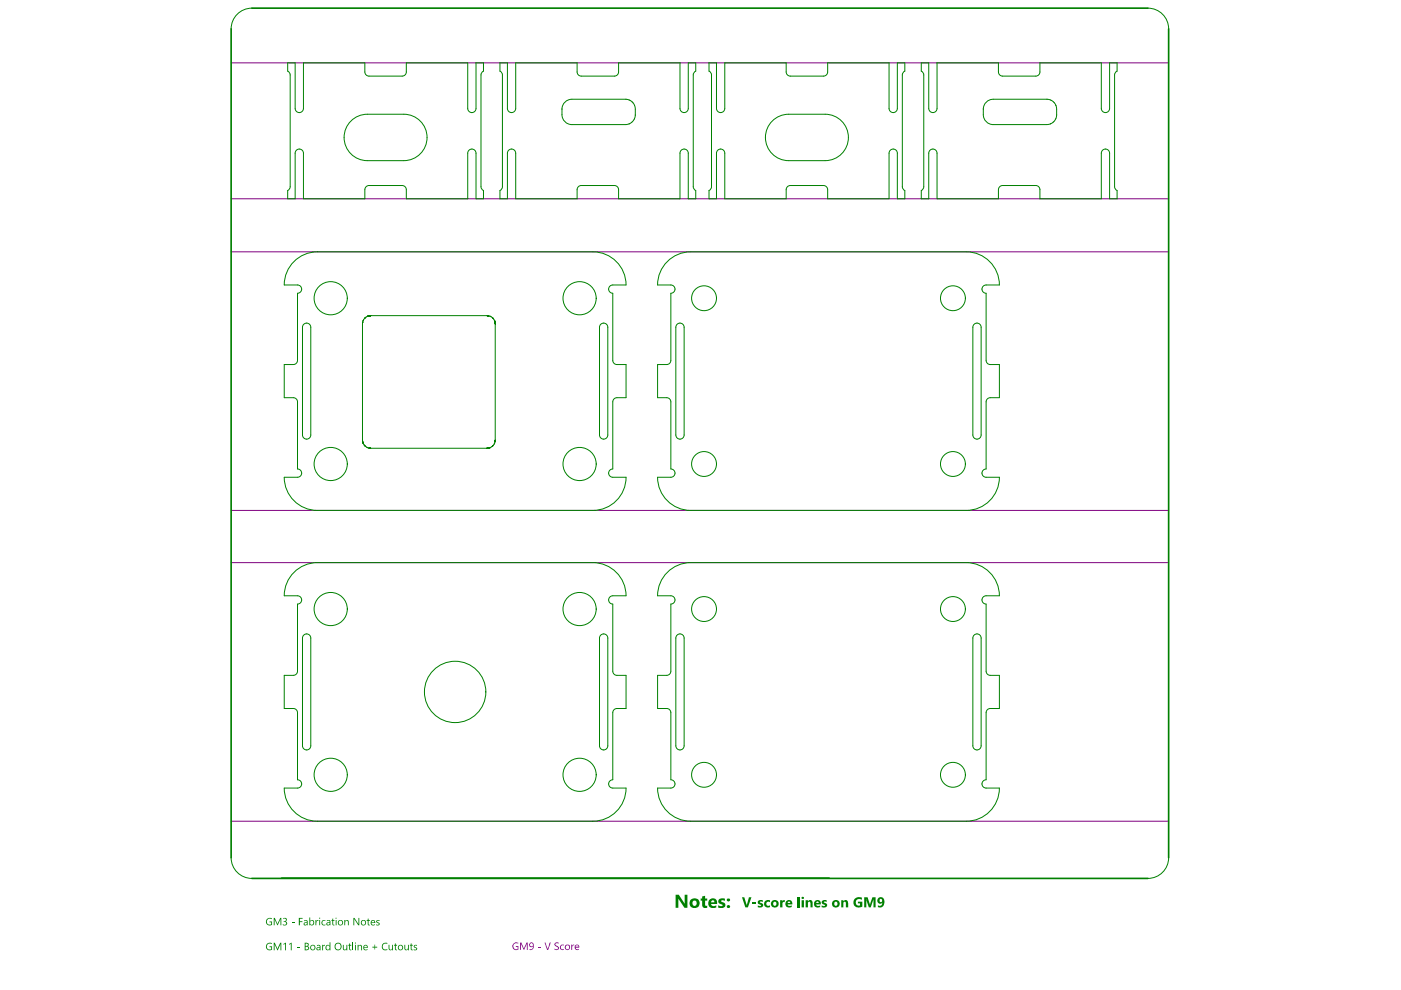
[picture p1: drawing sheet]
<svg xmlns="http://www.w3.org/2000/svg" width="297mm" height="210mm" viewBox="0 0 297 210" stroke-linecap="round" stroke-linejoin="round" font-family="sans-serif">
<path d="M49 13.3h198.8M49 53.4h198.8M49 42.1h198.8M49 119.3h198.8M49 108.2h198.8M49 174.1h198.8" fill="none" stroke="#800080" stroke-width=".21"/>
<g fill="#800080">
<path d="M108.9 200l.5-.2 .5 .1v.2l-.6-.1-.3 .2-.2 .6 .3 .4 .5 .1 .1-.1v-.4h-.3v-.2h.5v.7l-.6 .1-.5-.2-.2-.6z"/>
<path d="M110.3 199.8h.2l.6 1.3 .6-1.3h.2v1.6h-.2v-1.3l-.6 1.3-.7-1.3v1.3h-.1z"/>
<path d="M114.1 200.7h.5v.2h-.5z"/>
<path d="M115.5 199.8h.1l.5 1.4 .5-1.4h.2l-.6 1.6h-.2z"/>
<path d="M117.6 200l.4-.2h.4v.3l-.1-.1a.34 .34 0 0 0-.5 .2 .34 .34 0 0 0 .4 .4l.2 .2 .1 .4-.1 .2h-.5h-.3v-.3l.3 .2a.33 .33 0 0 0 .4-.4 .33 .33 0 0 0-.4-.3l-.3-.3z"/>
<path d="M118.8 200.5l.4-.3 .4 .1v.2h-.5l-.2 .4a.42 .42 0 0 0 .7 .3l-.1 .2h-.6l-.2-.4z"/>
<path d="M121.1 200.3h.2v.2l.2-.2h.3v.2a.33 .33 0 0 0-.5 .3v.6h-.2z"/>
<path d="M112.3 200.3a.35 .35 0 0 0 .7 0 .35 .35 0 0 0-.7 0zM112.3 199.9l.2-.1a.74 .74 0 0 1 .6 1.2l-.3 .4h-.5v-.2l.4 .1 .2-.2 .1-.5-.1 .2a.51 .51 0 0 1-.7-.2 .51 .51 0 0 1 .1-.7z"/>
<path d="M119.9 200.8a.4 .4 0 0 0 .8 0 .4 .4 0 0 0-.8 0zM119.7 200.8a.6 .6 0 0 1 1.2 0 .6 .6 0 0 1-1.2 0z"/>
<path d="M122.1 200.5l-.1 .2h.6a.31 .31 0 0 0-.1-.3 .31 .31 0 0 0-.4 .1zM122 200.4l.4-.2 .4 .3v.4h-.8l.2 .4 .5-.1v.2h-.2a.58 .58 0 0 1-.6-.3 .58 .58 0 0 1 .1-.7z"/>
</g>
<g fill="none" stroke="#008000" stroke-width=".21">
<path d="M61 15.1v-1.8h1.6v9.7M61.5 15.9v23.7M77.4 15.3v-2h-13.1v9.7M78.2 16.1h7.1M86.1 15.3v-2h13.1v9.7M102 15.9v23.7M102.5 15.1v-1.8h-1.6v9.7M106 15.1v-1.8h1.6v9.7M106.5 15.9v23.7M122.4 15.3v-2h-13.1v9.7M123.2 16.1h7.1M131.2 15.3v-2h13v9.7"/>
<path d="M147 15.9v23.7M147.5 15.1v-1.8h-1.6v9.7M150.3 15.1v-1.8h1.6v9.7M150.9 15.9v23.7M166.7 15.3v-2h-13v9.7M167.6 16.1h7M175.5 15.3v-2h13v9.7M191.3 15.9v23.7M191.8 15.1v-1.8h-1.5v9.7M195.3 15.1v-1.8h1.6v9.7M195.9 15.9v23.7M211.7 15.3v-2h-13v9.7"/>
<path d="M212.6 16.1h7M220.5 15.3v-2h13v9.7M236.3 15.9v23.7M236.8 15.1v-1.8h-1.5v9.7M62.6 32.5v9.6h-1.6v-1.7M64.3 32.5v9.6h13.1v-1.9M77.9 24.2h7.7M77.9 34.1h7.7M78.2 39.3h7.1M99.2 32.5v9.6h-13.1v-1.9M100.9 32.5v9.6h1.6v-1.7M107.6 32.5v9.6h-1.6v-1.7"/>
<path d="M109.3 32.5v9.6h13.1v-1.9M119.1 23.1v1.2M121.3 21h11.3M121.3 26.4h11.3M123.2 39.3h7.1M133.4 26.2v.1M134.5 22.3h.1M134.7 23.1v1.2M144.2 32.5v9.6h-13v-1.9M145.9 32.5v9.6h1.6v-1.7M151.9 32.5v9.6h-1.6v-1.7M153.7 32.5v9.6h13v-1.9"/>
<path d="M167.2 24.2h7.8M167.2 34.1h7.8M167.6 39.3h7M188.5 32.5v9.6h-13v-1.9M190.3 32.5v9.6h1.5v-1.7M196.9 32.5v9.6h-1.6v-1.7M198.7 32.5v9.6h13v-1.9M208.5 23.1v1.2M210.6 21h11.3M210.6 26.4h11.3M212.6 39.3h7M222.7 26.2v.1"/>
<path d="M223.9 22.3h.1M224 23.1v1.2M233.5 32.5v9.6h-13v-1.9M235.3 32.5v9.6h1.5v-1.7M67.3 53.4h58.4M146.5 53.4h58.4M60.3 60.4h2.8M62.2 77.3h-1.9v7h1.9M63.1 62.2v14.2M64.1 69.4v22.8M65.9 69.4v22.8M76.9 68.6v24.9"/>
<path d="M76.9 68.6h.1M76.9 68.5h.1M76.9 68.5v.1M76.9 68.4v.1M76.9 68.4h.1M76.9 68.3h.1M76.9 68.3v.2M77 68h.1M77.4 67.4h.1M77.9 67.1h.1M78 67l-.1 .1M78 67h.1"/>
<path d="M78.1 67h-.1M78.1 67h.1M78.2 67h-.1M78.2 67h.1M78.3 67h-.1M78.3 67h.1M78.3 66.9v.1M78.3 66.9h.1M78.4 66.9h-.1M78.4 66.9h.1M78.4 66.9l-.1 .1M78.5 66.9h.1"/>
<path d="M78.6 66.9h-.1M78.6 66.9h.1M103.2 66.9h-24.8M103.2 66.9h.1M103.3 66.9h.1M103.4 66.9h.1M103.5 66.9h.1M103.5 66.9l.1 .1M103.5 67h.1M103.9 67v.1M104.5 67.4h.1M104.5 67.4v.1"/>
<path d="M104.5 67.5h.1M104.8 68h.1M104.9 68h.1M104.9 68v.1M104.9 68.1h.1M104.9 68.1v.1M104.9 68.2h.1M104.9 68.2v.1M104.9 68.3h.1M105 68.3h.1M105 68.4h.1M105 68.4v.2"/>
<path d="M105 68.4v.1M105 68.5h.1M105 68.5v24.8M105 68.5v.2M105 68.6h.1M105 68.6v.1M127.1 69.4v22.8M128.9 69.4v22.8M129.9 60.4h2.8M129.9 62.2v14.2M130.8 77.3h1.9v7h-1.9M139.4 60.4h2.8"/>
<path d="M141.4 77.3h-2v7h2M142.2 62.2v14.2M143.3 69.4v22.8M145 69.4v22.8M206.3 69.4v22.8M208 69.4v22.8M209.1 60.4h2.8M209.1 62.2v14.2M210 77.3h1.9v7h-1.9M63.1 85.2v14.2M76.9 93.3v.1M76.9 93.3h.1"/>
<path d="M76.9 93.4v.2M76.9 93.4h.1M76.9 93.5h.1M76.9 93.5v.1M76.9 93.6h.1M76.9 93.6v.1M76.9 93.7h.1M76.9 93.7l.1 .2M76.9 93.7v.1M76.9 93.8l.1 .1M76.9 93.9h.1M77 93.9h.1"/>
<path d="M77 93.9v.1M77 94h.1M77.3 94.5h.1M77.4 94.5h.1M77.9 94.9h.1M78.3 95h.1M78.4 95h.1M78.5 95h.1M78.6 95h.1M103.3 95h.1M103.4 95h.1M103.4 95h-.1"/>
<path d="M103.4 95h-24.8M103.5 95h-.1M103.5 95h.1M103.5 95h-.2M103.6 95h-.1M103.6 95h.1M103.7 95h-.1M103.7 95h.1M103.8 95h-.1M103.8 95h.1M103.8 94.9v.1M103.8 94.9h.1"/>
<path d="M103.9 94.9h-.1M103.9 94.9h.1M104 94.9h-.1M104.4 94.6h.1M104.5 94.5l-.1 .1M104.5 94.5h.1M104.9 93.9v.1M105 93.6h.1M105 93.5h.1M105 93.5v.1M105 93.4v.1M105 93.4h.1"/>
<path d="M105 93.3h.1M129.9 85.2v14.2M142.2 85.2v14.2M209.1 85.2v14.2M60.3 101.2h2.8M67.3 108.2h58.4M67.3 119.3h58.4M129.9 101.2h2.8M139.4 101.2h2.8M146.5 108.2h58.4M146.5 119.3h58.4M209.1 101.2h2.8"/>
<path d="M60.3 126.3h2.8M63.1 128.1v14.2M64.1 135.3v22.8M65.9 135.3v22.8M127.1 135.3v22.8M128.9 135.3v22.8M129.9 128.1v14.2M129.9 126.3h2.8M139.4 126.3h2.8M142.2 128.1v14.2M143.3 135.3v22.8M145 135.3v22.8"/>
<path d="M206.3 135.3v22.8M208 135.3v22.8M209.1 128.1v14.2M209.1 126.3h2.8M62.2 143.2h-1.9v7h1.9M63.1 151.1v14.2M129.9 151.1v14.2M130.8 143.2h1.9v7h-1.9M141.4 143.2h-2v7h2M142.2 151.1v14.2M209.1 151.1v14.2M210 143.2h1.9v7h-1.9"/>
<path d="M60.3 167.1h2.8M67.3 174.1h58.4M129.9 167.1h2.8M139.4 167.1h2.8M146.5 174.1h58.4M209.1 167.1h2.8"/>
</g>
<path d="M49 6.1v175.8M53.4 1.7h190M247.8 6.1v175.8M53.4 186.2h190M59.7 186.2h116.1" fill="none" stroke="#008000" stroke-width=".35"/>
<g fill="#008000">
<path d="M56.6 200.2l.4-.3 .6 .1v.2l-.7-.1-.3 .5 .1 .5 .3 .2h.5v-.5h-.4v-.2h.6l-.1 .8-.6 .1-.4-.2-.2-.5z"/>
<path d="M58 199.9h.3l.5 1.3 .6-1.3h.2v1.6h-.1v-1.4l-.6 1.4-.7-1.4v1.4h-.2z"/>
<path d="M60.1 200.1l.5-.2v1.6h-.1v-1.4l-.3 .2z"/>
<path d="M61.3 200.1l.5-.2v1.6h-.1v-1.4l-.3 .2z"/>
<path d="M63 200.8h.6v.1h-.6z"/>
<path d="M68.3 200.3h.2v.3l.1-.2 .3-.1v.3a.29 .29 0 0 0-.3 0 .29 .29 0 0 0-.1 .3v.6h-.2z"/>
<path d="M72.7 200.3h.2v.7a.28 .28 0 0 0 .2 .4 .28 .28 0 0 0 .3-.4l.1-.7h.1v1.2h-.1l-.1-.2a.39 .39 0 0 1-.5 .2 .39 .39 0 0 1-.2-.5z"/>
<path d="M74 200.1l.2-.1v.3h.3v.2h-.3v.8h.3v.2l-.5-.2v-.8h-.1z"/>
<path d="M74.7 199.8h.2v1.7h-.2z"/>
<path d="M75.8 200.3h.2v.3l.1-.2a.41 .41 0 0 1 .5 0 .41 .41 0 0 1 .2 .4v.7h-.2v-.7a.3 .3 0 0 0-.3-.3 .3 .3 0 0 0-.3 .3v.7h-.2z"/>
<path d="M78.9 200.7h.5v-.4h.1v.4h.5v.2h-.5v.4h-.1v-.4h-.5z"/>
<path d="M81.1 200.2l.3-.3h.7v.3h-.7l-.3 .4 .2 .6h.8v.2l-.6 .1-.5-.3v-.7z"/>
<path d="M82.4 200.3h.2v.7a.3 .3 0 0 0 .3 .4 .3 .3 0 0 0 .2-.4v-.7h.2v1.2h-.2v-.2l-.2 .2-.3-.1-.2-.2z"/>
<path d="M83.7 200.1l.2-.1v.3h.3v.2h-.3v.7l.3 .1v.2l-.5-.2v-.8h-.1z"/>
<path d="M85.7 200.3h.2v.7a.28 .28 0 0 0 .3 .4 .28 .28 0 0 0 .3-.4v-.7h.2v1.2h-.2v-.2a.39 .39 0 0 1-.5 .2 .39 .39 0 0 1-.3-.5z"/>
<path d="M87.1 200.1l.2-.1v.3h.2v.2h-.2v.8h.2v.2l-.4-.2v-.8h-.2z"/>
<path d="M87.8 200.4l.5-.1 .1 .3a.24 .24 0 0 0-.4-.2 .24 .24 0 0 0 .1 .4l.1 .1a.37 .37 0 0 1 .2 .5 .37 .37 0 0 1-.6 .1l-.1-.3 .2 .1a.21 .21 0 0 0 .3 .1 .21 .21 0 0 0 .1-.3 .21 .21 0 0 0-.3-.1 .32 .32 0 0 1-.3-.2 .32 .32 0 0 1 .1-.4z"/>
<path d="M64.8 200.1v.5h.2a.25 .25 0 0 0 .3-.3 .25 .25 0 0 0-.3-.2zM64.8 200.7v.6h.3a.3 .3 0 0 0 .3-.3 .3 .3 0 0 0-.4-.3zM64.6 199.9h.5a.37 .37 0 0 1 .4 .4 .37 .37 0 0 1-.3 .3l.3 .3v.4l-.9 .2z"/>
<path d="M65.9 200.9a.45 .45 0 0 0 .9 0 .45 .45 0 0 0-.9 0zM65.7 200.9a.6 .6 0 0 1 1.2 0 .6 .6 0 0 1-1.2 0z"/>
<path d="M67.3 201a.26 .26 0 0 0 .3 .3 .26 .26 0 0 0 .2-.4zM67.2 200.4h.1a.42 .42 0 0 1 .7 .3v.8h-.2v-.2l-.5 .2-.2-.2a.34 .34 0 0 1 0-.3 .34 .34 0 0 1 .4-.2h.3a.3 .3 0 0 0-.2-.3 .3 .3 0 0 0-.4 .1z"/>
<path d="M69.2 200.5l.5-.2 .2 .2v-.7h.2v1.7h-.2v-.2l-.3 .2-.5-.1-.1-.5zM69.3 200.6l-.1 .5 .2 .3 .4-.2v-.4a.31 .31 0 0 0-.2-.3 .31 .31 0 0 0-.3 .1z"/>
<path d="M71.2 200.3l-.1 .6 .4 .4 .5-.1 .2-.6a.54 .54 0 0 0-.4-.5 .54 .54 0 0 0-.6 .2zM70.9 200.7a.8 .8 0 0 1 1.6 0 .8 .8 0 0 1-1.6 0z"/>
<path d="M75.3 199.9a.11 .11 0 0 1 .2 0 .11 .11 0 0 1-.2 0zM75.3 200.3h.2v1.2h-.2z"/>
<path d="M77.3 200.6l-.1 .2h.6a.29 .29 0 0 0-.2-.3 .29 .29 0 0 0-.3 .1zM77.1 200.5l.6-.2 .3 .6-.8 .1a.41 .41 0 0 0 .3 .3 .41 .41 0 0 0 .4-.1v.2l-.2 .1-.4-.1-.3-.3z"/>
<path d="M84.5 200.9a.41 .41 0 0 0 .8 0 .41 .41 0 0 0-.8 0zM84.3 200.9a.6 .6 0 0 1 1.2 0 .6 .6 0 0 1-1.2 0z"/>
</g>
<g fill="none" stroke="#008000" stroke-width=".21">
<path d="M53.4 1.7a4.4 4.4 0 0 0-4.4 4.4M61 15.1l.4 .3 .1 .5M77.4 15.3a.88 .88 0 0 0 .8 .8M86.1 15.3a.88 .88 0 0 1-.8 .8M102.5 15.1l-.4 .3-.1 .5M106 15.1l.4 .3 .1 .5M122.4 15.3a.88 .88 0 0 0 .8 .8M131.2 15.3a.88 .88 0 0 1-.9 .8M147.5 15.1l-.4 .3-.1 .5M150.3 15.1l.4 .3 .2 .5M166.7 15.3a.88 .88 0 0 0 .9 .8M175.5 15.3a.88 .88 0 0 1-.9 .8"/>
<path d="M191.8 15.1l-.3 .3-.2 .5M195.3 15.1l.4 .3 .2 .5M211.7 15.3a.88 .88 0 0 0 .9 .8M220.5 15.3a.88 .88 0 0 1-.9 .8M236.8 15.1l-.3 .3-.2 .5M243.4 1.7a4.4 4.4 0 0 1 4.4 4.4M61.5 39.6l-.1 .5-.4 .3M62.6 32.5a.88 .88 0 0 1 .9-.9 .88 .88 0 0 1 .8 .9M62.6 23a.88 .88 0 0 0 .9 .9 .88 .88 0 0 0 .8-.9M77.9 24.2a4.9 4.9 0 0 0-4.9 4.9 4.9 4.9 0 0 0 4.9 5M78.2 39.3a.88 .88 0 0 0-.8 .9M85.3 39.3a.88 .88 0 0 1 .8 .9"/>
<path d="M85.6 24.2a4.9 4.9 0 0 1 4.9 4.9 4.9 4.9 0 0 1-4.9 5M99.2 23a.88 .88 0 0 0 .8 .9 .88 .88 0 0 0 .9-.9M99.2 32.5a.88 .88 0 0 1 .8-.9 .88 .88 0 0 1 .9 .9M102 39.6l.1 .5 .4 .3M106.5 39.6l-.1 .5-.4 .3M107.6 23a.88 .88 0 0 0 .9 .9 .88 .88 0 0 0 .8-.9M107.6 32.5a.88 .88 0 0 1 .9-.9 .88 .88 0 0 1 .8 .9M119.1 24.3a2.11 2.11 0 0 0 2.2 2.1M121.3 21a2.11 2.11 0 0 0-2.2 2.1M123.2 39.3a.88 .88 0 0 0-.8 .9M130.3 39.3a.88 .88 0 0 1 .9 .9M132.6 21l1.1 .4 .8 .9"/>
<path d="M134.5 22.3l.2 .8M134.7 24.3a2.11 2.11 0 0 1-2.1 2.1M144.2 23a.88 .88 0 0 0 .8 .9 .88 .88 0 0 0 .9-.9M144.2 32.5a.88 .88 0 0 1 .8-.9 .88 .88 0 0 1 .9 .9M147 39.6l.1 .5 .4 .3M150.9 39.6l-.2 .5-.4 .3M151.9 32.5a.88 .88 0 0 1 .9-.9 .88 .88 0 0 1 .9 .9M151.9 23a.88 .88 0 0 0 .9 .9 .88 .88 0 0 0 .9-.9M167.2 24.2a4.9 4.9 0 0 0-4.9 4.9 4.9 4.9 0 0 0 4.9 5M167.6 39.3a.88 .88 0 0 0-.9 .9M174.6 39.3a.88 .88 0 0 1 .9 .9M175 24.2a4.9 4.9 0 0 1 4.9 4.9 4.9 4.9 0 0 1-4.9 5"/>
<path d="M188.5 23a.88 .88 0 0 0 .9 .9 .88 .88 0 0 0 .9-.9M188.5 32.5a.88 .88 0 0 1 .9-.9 .88 .88 0 0 1 .9 .9M191.3 39.6l.2 .5 .3 .3M195.9 39.6l-.2 .5-.4 .3M196.9 23a.88 .88 0 0 0 .9 .9 .88 .88 0 0 0 .9-.9M196.9 32.5a.88 .88 0 0 1 .9-.9 .88 .88 0 0 1 .9 .9M208.5 24.3a2.11 2.11 0 0 0 2.1 2.1M210.6 21a2.11 2.11 0 0 0-2.1 2.1M212.6 39.3a.88 .88 0 0 0-.9 .9M219.6 39.3a.88 .88 0 0 1 .9 .9M221.9 21l1.2 .4 .8 .9M223.9 22.3l.1 .8"/>
<path d="M224 24.3a2.11 2.11 0 0 1-2.1 2.1M233.5 32.5a.88 .88 0 0 1 .9-.9 .88 .88 0 0 1 .9 .9M233.5 23a.88 .88 0 0 0 .9 .9 .88 .88 0 0 0 .9-.9M236.3 39.6l.2 .5 .3 .3M67.3 53.4a7 7 0 0 0-7 7M125.7 53.4a7 7 0 0 1 7 7M146.5 53.4a7 7 0 0 0-7.1 7M204.9 53.4a7 7 0 0 1 7 7M63.1 76.4a.88 .88 0 0 1-.9 .9M63.1 60.4a.88 .88 0 0 1 .9 .9 .88 .88 0 0 1-.9 .9M64.1 69.4a.88 .88 0 0 1 .9-.9 .88 .88 0 0 1 .9 .9M76.9 68.6v.1"/>
<path d="M76.9 68.3h.1M77 68.1l-.1 .2M77 68v.1M77.3 67.6l-.3 .4M77.3 67.5v.1M77.4 67.4l-.1 .1M77.4 67.4h.1M77.9 67.1l-.5 .3M78.3 67h.1M103.3 66.9h.1M103.6 67l.8 .4M104.4 67.4h.1"/>
<path d="M104.5 67.5h.1M104.6 67.5h.1M104.6 67.5l.2 .4M104.8 67.9v.1M105 68.3v.1M127.1 69.4a.88 .88 0 0 1 .9-.9 .88 .88 0 0 1 .9 .9M129.9 60.4a.88 .88 0 0 0-.9 .9 .88 .88 0 0 0 .9 .9M129.9 76.4a.88 .88 0 0 0 .9 .9M142.2 76.4a.88 .88 0 0 1-.8 .9M142.2 60.4a.88 .88 0 0 1 .9 .9 .88 .88 0 0 1-.9 .9M143.3 69.4a.88 .88 0 0 1 .9-.9 .88 .88 0 0 1 .8 .9M206.3 69.4a.88 .88 0 0 1 .8-.9 .88 .88 0 0 1 .9 .9"/>
<path d="M209.1 60.4a.88 .88 0 0 0-.9 .9 .88 .88 0 0 0 .9 .9M209.1 76.4a.88 .88 0 0 0 .9 .9M62.2 84.3a.88 .88 0 0 1 .9 .9M63.1 99.4a.88 .88 0 0 1 .9 .9 .88 .88 0 0 1-.9 .9M64.1 92.2a.88 .88 0 0 0 .9 .9 .88 .88 0 0 0 .9-.9M76.9 93.6h.1M77 94l.3 .5M77.4 94.5v.1M77.4 94.6l.5 .3M78 94.9l.3 .1M78.5 95h.1M103.6 95h.1"/>
<path d="M104.4 94.6l-.4 .3M104.9 94l-.4 .5M104.9 94h.1M104.9 93.9h.1M105 93.6l-.1 .3M105 93.3v.1M127.1 92.2a.88 .88 0 0 0 .9 .9 .88 .88 0 0 0 .9-.9M129.9 99.4a.88 .88 0 0 0-.9 .9 .88 .88 0 0 0 .9 .9M130.8 84.3a.88 .88 0 0 0-.9 .9M141.4 84.3a.88 .88 0 0 1 .8 .9M142.2 99.4a.88 .88 0 0 1 .9 .9 .88 .88 0 0 1-.9 .9M143.3 92.2a.88 .88 0 0 0 .9 .9 .88 .88 0 0 0 .8-.9"/>
<path d="M206.3 92.2a.88 .88 0 0 0 .8 .9 .88 .88 0 0 0 .9-.9M209.1 99.4a.88 .88 0 0 0-.9 .9 .88 .88 0 0 0 .9 .9M210 84.3a.88 .88 0 0 0-.9 .9M60.3 101.2a7 7 0 0 0 7 7M67.3 119.3a7 7 0 0 0-7 7M125.7 119.3a7 7 0 0 1 7 7M132.7 101.2a7 7 0 0 1-7 7M139.4 101.2a7 7 0 0 0 7.1 7M146.5 119.3a7 7 0 0 0-7.1 7M204.9 119.3a7 7 0 0 1 7 7M211.9 101.2a7 7 0 0 1-7 7M63.1 126.3a.88 .88 0 0 1 .9 .9 .88 .88 0 0 1-.9 .9"/>
<path d="M64.1 135.3a.88 .88 0 0 1 .9-.9 .88 .88 0 0 1 .9 .9M127.1 135.3a.88 .88 0 0 1 .9-.9 .88 .88 0 0 1 .9 .9M129.9 126.3a.88 .88 0 0 0-.9 .9 .88 .88 0 0 0 .9 .9M142.2 126.3a.88 .88 0 0 1 .9 .9 .88 .88 0 0 1-.9 .9M143.3 135.3a.88 .88 0 0 1 .9-.9 .88 .88 0 0 1 .8 .9M206.3 135.3a.88 .88 0 0 1 .8-.9 .88 .88 0 0 1 .9 .9M209.1 126.3a.88 .88 0 0 0-.9 .9 .88 .88 0 0 0 .9 .9M62.2 150.2a.88 .88 0 0 1 .9 .9M63.1 142.3a.88 .88 0 0 1-.9 .9M64.1 158.1a.88 .88 0 0 0 .9 .9 .88 .88 0 0 0 .9-.9M127.1 158.1a.88 .88 0 0 0 .9 .9 .88 .88 0 0 0 .9-.9M129.9 142.3a.88 .88 0 0 0 .9 .9"/>
<path d="M130.8 150.2a.88 .88 0 0 0-.9 .9M141.4 150.2a.88 .88 0 0 1 .8 .9M142.2 142.3a.88 .88 0 0 1-.8 .9M143.3 158.1a.88 .88 0 0 0 .9 .9 .88 .88 0 0 0 .8-.9M206.3 158.1a.88 .88 0 0 0 .8 .9 .88 .88 0 0 0 .9-.9M209.1 142.3a.88 .88 0 0 0 .9 .9M210 150.2a.88 .88 0 0 0-.9 .9M60.3 167.1a7 7 0 0 0 7 7M63.1 165.3a.88 .88 0 0 1 .9 .9 .88 .88 0 0 1-.9 .9M129.9 165.3a.88 .88 0 0 0-.9 .9 .88 .88 0 0 0 .9 .9M132.7 167.1a7 7 0 0 1-7 7M139.4 167.1a7 7 0 0 0 7.1 7"/>
<path d="M142.2 165.3a.88 .88 0 0 1 .9 .9 .88 .88 0 0 1-.9 .9M209.1 165.3a.88 .88 0 0 0-.9 .9 .88 .88 0 0 0 .9 .9M211.9 167.1a7 7 0 0 1-7 7M49 181.9a4.4 4.4 0 0 0 4.4 4.3M247.8 181.9a4.4 4.4 0 0 1-4.4 4.3"/>
<circle cx="70.1" cy="63.2" r="3.5"/>
<circle cx="122.9" cy="63.2" r="3.5"/>
<circle cx="149.3" cy="63.2" r="2.64"/>
<circle cx="202" cy="63.2" r="2.64"/>
<circle cx="70.1" cy="98.4" r="3.5"/>
<circle cx="122.9" cy="98.4" r="3.5"/>
<circle cx="149.3" cy="98.4" r="2.64"/>
<circle cx="202" cy="98.4" r="2.64"/>
<circle cx="70.1" cy="129.1" r="3.5"/>
<circle cx="122.9" cy="129.1" r="3.5"/>
<circle cx="149.3" cy="129.1" r="2.64"/>
<circle cx="202" cy="129.1" r="2.64"/>
<circle cx="96.5" cy="146.7" r="6.5"/>
<circle cx="70.1" cy="164.3" r="3.5"/>
<circle cx="122.9" cy="164.3" r="3.5"/>
<circle cx="149.3" cy="164.3" r="2.64"/>
<circle cx="202" cy="164.3" r="2.64"/>
</g>
<g fill="#008000">
<path d="M143.2 189.7h.7l1.3 1.9v-1.9h.5v2.8h-.6l-1.3-2v2h-.6z"/>
<path d="M148.9 190.1l.6-.2v.6h.4v.5h-.4v.8a.29 .29 0 0 0 .1 .2 .29 .29 0 0 0 .3 0v.5h-.3a.63 .63 0 0 1-.7-.7v-.8h-.3v-.5h.3z"/>
<path d="M152.4 190.8l.5-.3h.8v.5l-.3-.1a.28 .28 0 0 0-.4-.1 .28 .28 0 0 0-.1 .4 .28 .28 0 0 0 .4 .1l.3 .1 .2 .4a.94 .94 0 0 1-1.4 .7l-.1-.1v-.5l.4 .2a.26 .26 0 0 0 .4 0 .26 .26 0 0 0 0-.3l-.8-.4z"/>
<path d="M157.3 190.2h.5l.5 1.7 .5-1.7h.5l-.7 2.2h-.6z"/>
<path d="M159.5 191.4h.9v.3h-.9z"/>
<path d="M160.7 191l.4-.2h.5l.1 .1-.1 .3a.23 .23 0 0 0-.3-.1 .23 .23 0 0 0-.1 .3l.4 .2a.54 .54 0 0 1 0 .7 .54 .54 0 0 1-.7 .1l-.2-.1v-.4l.2 .2a.21 .21 0 0 0 .3 0 .21 .21 0 0 0 0-.3l-.5-.2z"/>
<path d="M162.1 191.1l.5-.3h.5l.2 .1v.4l-.2-.1a.45 .45 0 0 0-.6 .6 .45 .45 0 0 0 .8 .1v.4l-.2 .1h-.4l-.5-.2-.2-.4z"/>
<path d="M165.4 190.9h.5v.2l.2-.2 .2-.1v.5a.34 .34 0 0 0-.4 .4v.7h-.5z"/>
<path d="M146.9 191l-.1 .5a.49 .49 0 0 0 .7 .5 .49 .49 0 0 0 .1-.8 .39 .39 0 0 0-.7-.2zM146.2 191.5a1.08 1.08 0 0 1 2.1 0 1.08 1.08 0 0 1-2.1 0z"/>
<path d="M150.8 191l-.1 .3h.8a.35 .35 0 0 0-.2-.4 .35 .35 0 0 0-.5 .1zM150.4 190.7l.4-.2h.5l.6 .3 .1 .9h-1.3l.4 .4 .8-.2-.1 .5-.9 .1-.6-.3-.1-.9z"/>
<path d="M154.1 190.8a.35 .35 0 0 1 .7 0 .35 .35 0 0 1-.7 0zM154.1 192.2a.35 .35 0 0 1 .7 0 .35 .35 0 0 1-.7 0z"/>
<path d="M163.9 191.6a.4 .4 0 0 0 .8 0 .4 .4 0 0 0-.8 0zM163.4 191.6a.85 .85 0 0 1 1.7 0 .85 .85 0 0 1-1.7 0z"/>
<path d="M167.1 191.2l-.1 .2h.5l-.1-.3zM166.7 191.1l.4-.3 .4 .1a.53 .53 0 0 1 .5 .5v.4h-1a.56 .56 0 0 0 .9 .2v.3l-.2 .1-.9-.1-.3-.5z"/>
</g>
<path d="M169.3 190.1v2.3" fill="none" stroke="#008000" stroke-width=".45"/>
<g fill="#008000">
<path d="M170.8 190.9h.5v.1a.52 .52 0 0 1 .7-.1 .52 .52 0 0 1 .3 .5v1h-.5v-.9a.28 .28 0 0 0-.2-.3 .28 .28 0 0 0-.3 .3v.9h-.5z"/>
<path d="M174.2 191.1l.5-.3h.4l.2 .1v.3h-.2a.21 .21 0 0 0-.2-.2 .21 .21 0 0 0-.2 .3 .21 .21 0 0 0 .3 .1l.4 .4-.1 .4-.5 .2-.6-.1v-.4l.3 .2a.21 .21 0 0 0 .3 0 .21 .21 0 0 0 0-.3l-.6-.3z"/>
<path d="M178.4 190.9h.4v.2l.4-.3 .5 .2 .1 .4v1h-.5v-.9a.28 .28 0 0 0-.2-.3 .28 .28 0 0 0-.3 .3v.9h-.4z"/>
<path d="M181.1 190.6l.7-.4 .9 .1v.5l-.5-.2-.5 .1-.2 .3-.1 .5 .3 .4 .5 .1h.1v-.5h-.4v-.3h.9v1.1l-1 .1a1.14 1.14 0 0 1-.7-1.8z"/>
<path d="M183.2 190.2h.7l.5 1.6 .6-1.6h.6v2.2h-.4v-1.8l-.6 1.8h-.4l-.6-1.8 .1 1.8h-.5z"/>
<path d="M56.6 194.9l.4-.3 .6 .1v.2l-.4-.2-.3 .1-.3 .6 .1 .5 .3 .1h.5v-.4h-.4v-.2h.6l-.1 .7-.6 .1-.4-.2-.2-.4z"/>
<path d="M58 194.6h.3l.5 1.3 .6-1.3h.2v1.6h-.1v-1.4l-.6 1.4-.7-1.4v1.4h-.2z"/>
<path d="M60 194.7l.6-.1 .2 .1a.41 .41 0 0 1-.3 .7l.4 .3-.1 .3-.7 .2-.1-.1v-.1a.45 .45 0 0 0 .7-.2l-.2-.3h-.4l.2-.2a.3 .3 0 0 0 .3-.5 .3 .3 0 0 0-.6 .1z"/>
<path d="M61.8 195.5h.6v.1h-.6z"/>
<path d="M63.4 194.6h.8v.2h-.6v.5h.5v.2h-.5v.7h-.2z"/>
<path d="M66.9 195.1h.2v.2l.2-.2h.2v.1a.34 .34 0 0 0-.4 .4v.6h-.2z"/>
<path d="M68.3 195.2l.6-.1v.2a.41 .41 0 0 0-.6 .4 .41 .41 0 0 0 .7 .3l-.1 .2h-.5l-.2-.2-.1-.4z"/>
<path d="M70.5 194.8l.1-.1v.4h.3v.1h-.3v.8h.3v.2l-.4-.2v-.8h-.2z"/>
<path d="M73 195.1h.2v.2l.1-.1a.38 .38 0 0 1 .4-.1 .38 .38 0 0 1 .2 .4v.7h-.1v-.6a.3 .3 0 0 0-.3-.4 .3 .3 0 0 0-.3 .4v.6h-.2z"/>
<path d="M74.9 194.6h.3l.8 1.4v-1.4h.2v1.6h-.2l-.9-1.4v1.4h-.2z"/>
<path d="M78 194.8l.1-.1v.4h.3v.1h-.3v.8h.3v.2l-.4-.2v-.8h-.3v-.1h.3z"/>
<path d="M79.8 195.2l.6-.1v.1a.22 .22 0 0 0-.4 0 .22 .22 0 0 0 .2 .4 .36 .36 0 0 1 .2 .5 .36 .36 0 0 1-.6 .1v-.2a.32 .32 0 0 0 .3 .1 .32 .32 0 0 0 .2-.2l-.5-.3z"/>
<path d="M169.9 190.4a.25 .25 0 0 1 .5 0 .25 .25 0 0 1-.5 0zM170 190.9h.5v1.5h-.5z"/>
<path d="M173.1 191.2l-.1 .2h.6l-.2-.3zM172.8 191l.4-.2 .7 .2 .1 .8h-1l.3 .3 .6-.1-.1 .3-.5 .1-.6-.3-.1-.7z"/>
<path d="M176.8 191.6a.45 .45 0 0 0 .9 0 .45 .45 0 0 0-.9 0zM176.4 191.6a.82 .82 0 0 1 1.6 0 .82 .82 0 0 1-1.6 0z"/>
<path d="M186.4 190.9a.35 .35 0 0 0 .7 0 .35 .35 0 0 0-.7 0zM186.1 190.5l.6-.3 .6 .2 .2 .4v.6a.96 .96 0 0 1-1.4 .9v-.4l.3 .2 .4-.1 .3-.5-.6 .1-.4-.2-.1-.3z"/>
<path d="M64.6 195.8a.26 .26 0 0 0 .2 .3 .26 .26 0 0 0 .3-.4zM64.5 195.2l.5-.1 .2 .1v1l-.2-.1a.35 .35 0 0 1-.6 0 .35 .35 0 0 1 .3-.5l.4-.1a.31 .31 0 0 0-.3-.3 .31 .31 0 0 0-.3 .1z"/>
<path d="M65.9 195.2l-.1 .3 .1 .5 .5-.1v-.4a.34 .34 0 0 0-.1-.3 .34 .34 0 0 0-.4 0zM65.6 194.5h.2v.8l.1-.1a.55 .55 0 0 1 .7 .4 .55 .55 0 0 1-.6 .6l-.2-.2v.2h-.2z"/>
<path d="M67.7 194.7a.11 .11 0 0 1 .2 0 .11 .11 0 0 1-.2 0zM67.7 195.1h.2v1.1h-.2z"/>
<path d="M69.4 195.7a.27 .27 0 0 0 .3 .3 .27 .27 0 0 0 .2-.4zM69.3 195.1l.7 .1 .1 1h-.2v-.2l-.5 .2-.2-.2a.32 .32 0 0 1 0-.3 .32 .32 0 0 1 .4-.1l.3-.1a.31 .31 0 0 0-.2-.3 .31 .31 0 0 0-.4 .1z"/>
<path d="M71.1 194.7a.11 .11 0 0 1 .2 0 .11 .11 0 0 1-.2 0zM71.2 195.1h.2v1.1h-.2z"/>
<path d="M71.8 195.6a.42 .42 0 0 0 .8 0 .42 .42 0 0 0-.8 0zM71.6 195.6a.6 .6 0 0 1 1.2 0 .6 .6 0 0 1-1.2 0z"/>
<path d="M76.6 195.6a.45 .45 0 0 0 .9 0 .45 .45 0 0 0-.9 0zM76.5 195.6a.58 .58 0 0 1 1.1 0 .58 .58 0 0 1-1.1 0z"/>
<path d="M78.9 195.3l-.1 .3 .6-.1a.28 .28 0 0 0-.2-.3 .28 .28 0 0 0-.3 .1zM78.7 195.2l.6-.1 .3 .5v.1h-.8a.42 .42 0 0 0 .2 .3 .42 .42 0 0 0 .5 0l-.1 .2h-.6l-.2-.3z"/>
</g>
</svg>
